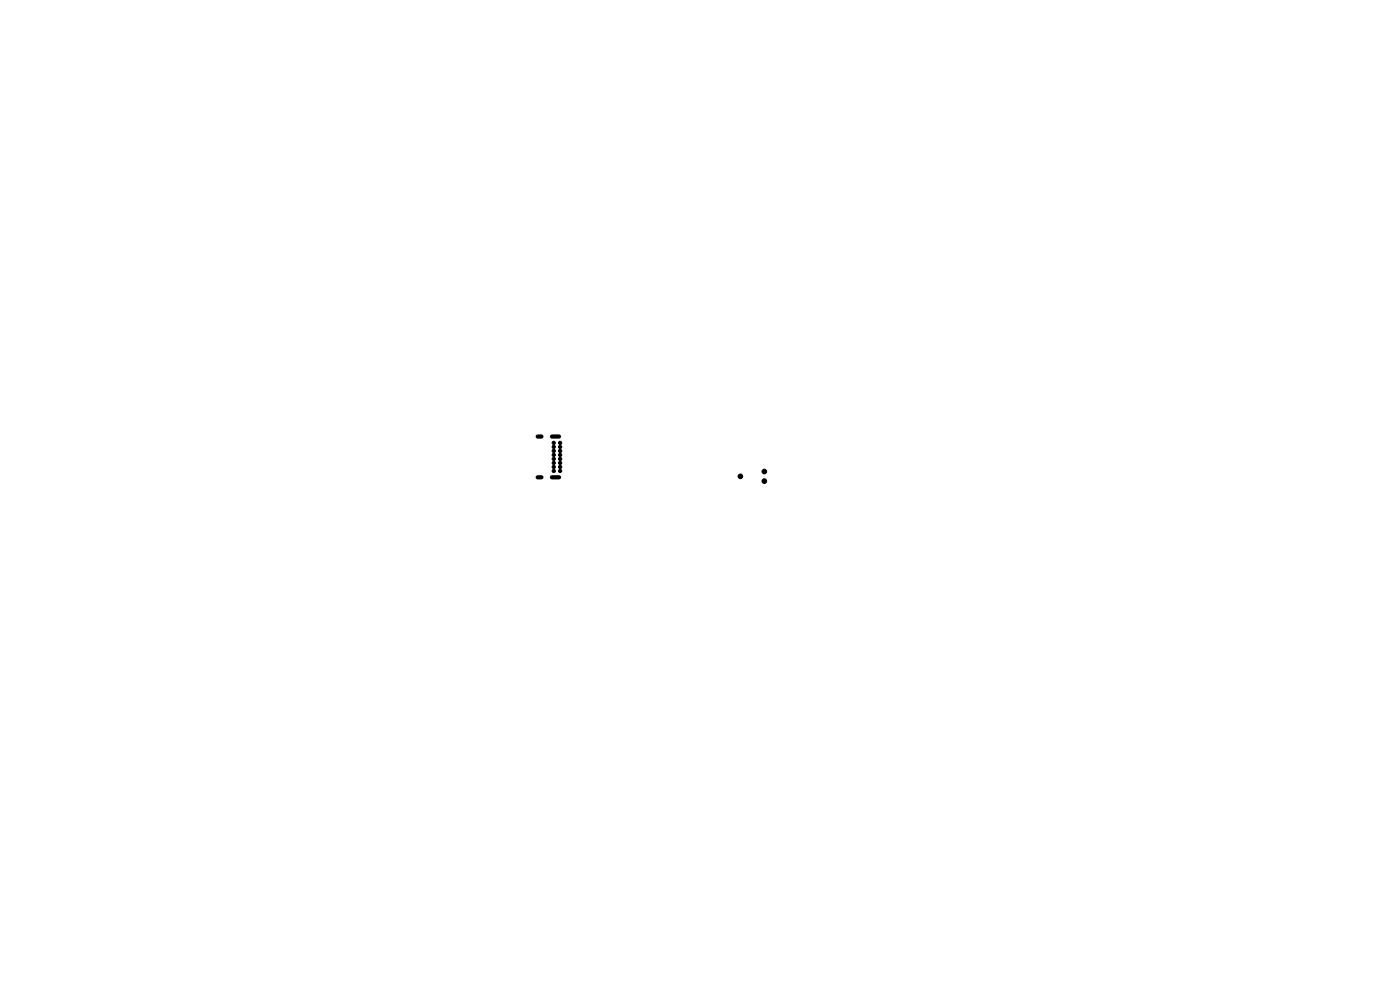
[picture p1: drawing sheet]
<svg xmlns="http://www.w3.org/2000/svg" width="297mm" height="210mm" viewBox="0 0 297 210" stroke-linecap="round" stroke-linejoin="round" font-family="sans-serif">
<g fill="#000" stroke="#000" stroke-width=".21">
<circle cx="117.5" cy="94" r=".35"/>
<circle cx="117.5" cy="99.9" r=".35"/>
<circle cx="117.5" cy="96.5" r=".35"/>
<circle cx="117.5" cy="99.1" r=".35"/>
<circle cx="117.5" cy="98.2" r=".35"/>
<circle cx="117.5" cy="94.8" r=".35"/>
<circle cx="117.5" cy="97.4" r=".35"/>
<circle cx="117.5" cy="95.7" r=".35"/>
<circle cx="118.8" cy="94" r=".35"/>
<circle cx="118.8" cy="99.9" r=".35"/>
<circle cx="118.8" cy="96.5" r=".35"/>
<circle cx="118.8" cy="99.1" r=".35"/>
<circle cx="118.8" cy="98.2" r=".35"/>
<circle cx="118.8" cy="94.8" r=".35"/>
<circle cx="118.8" cy="95.7" r=".35"/>
<circle cx="118.8" cy="97.4" r=".35"/>
<circle cx="157.1" cy="101" r=".5"/>
<circle cx="162.2" cy="102.1" r=".5"/>
<circle cx="162.2" cy="100" r=".5"/>
</g>
<path d="M114.1 92.6h.8M117.1 92.6h1.5M114.1 101.2h.8M117.1 101.2h1.5" fill="none" stroke="#000" stroke-width=".9"/>
</svg>
